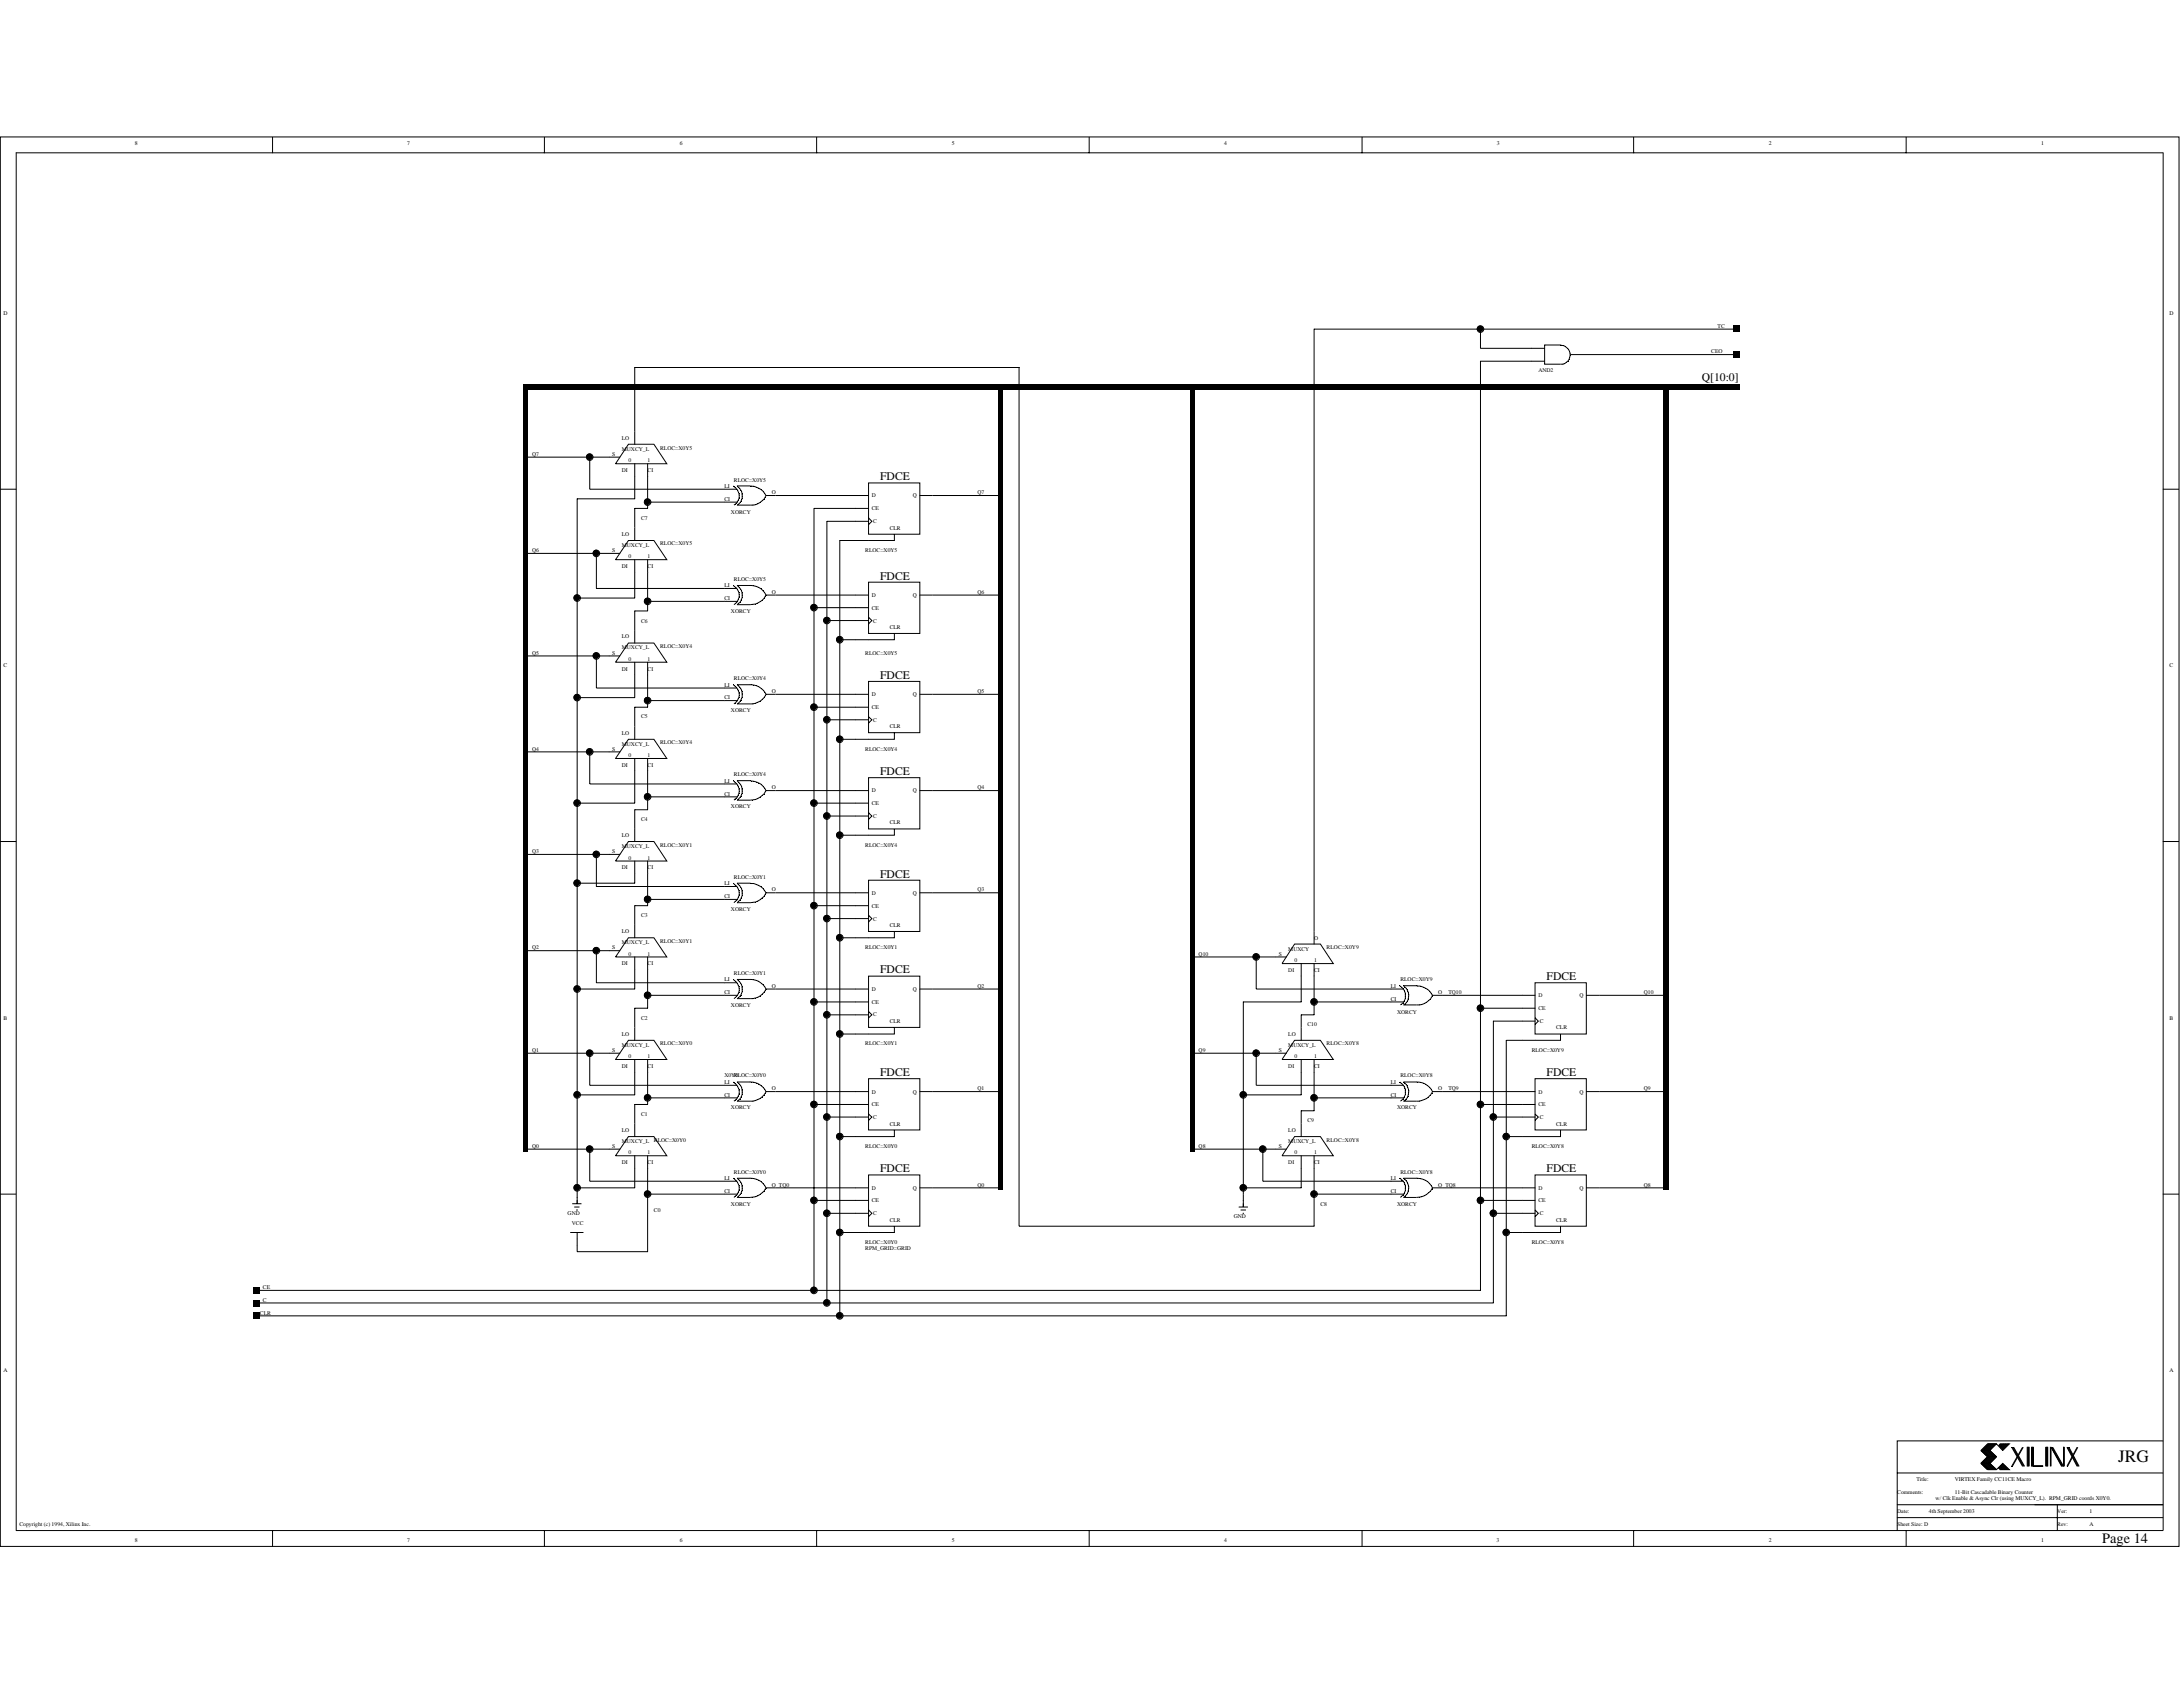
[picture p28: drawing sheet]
<svg xmlns="http://www.w3.org/2000/svg" width="279mm" height="216mm" viewBox="0 0 279 216" stroke-linecap="round" stroke-linejoin="round" font-family="sans-serif">
<defs><g id="words">
<text font-size="2.2" x="271.1" y="187.2">JRG</text>
<text font-size="1.8" x="269.1" y="197.5">Page 14</text>
<g font-size="1.5">
<text x="217.8" y="48.7">Q[10:0]</text>
<text x="112.6" y="61.5">FDCE</text>
<text x="112.6" y="74.2">FDCE</text>
<text x="112.6" y="86.9">FDCE</text>
<text x="112.6" y="99.2">FDCE</text>
<text x="112.6" y="112.3">FDCE</text>
<text x="112.6" y="124.6">FDCE</text>
<text x="198" y="125.4">FDCE</text>
<text x="112.6" y="137.7">FDCE</text>
<text x="198" y="137.7">FDCE</text>
<text x="112.6" y="150">FDCE</text>
<text x="198" y="150">FDCE</text>
</g>
<g font-size=".7">
<text x="17.3" y="18.6">8</text>
<text x="52.1" y="18.6">7</text>
<text x="87" y="18.6">6</text>
<text x="121.8" y="18.6">5</text>
<text x="156.7" y="18.6">4</text>
<text x="191.6" y="18.6">3</text>
<text x="226.4" y="18.6">2</text>
<text x="261.2" y="18.6">1</text>
<text x=".5" y="40.3">D</text>
<text x="219.8" y="42">TC</text>
<text x="277.7" y="40.3">D</text>
<text x="196.9" y="47.7">AND2</text>
<text x="219" y="45.2">CEO</text>
<text x="68.1" y="58.3">Q7</text>
<text x="78.4" y="58.3">S</text>
<text x="79.6" y="56.3">LO</text>
<text x="79.6" y="57.7">MUXCY_L</text>
<text x="80.4" y="59.2">0</text>
<text x="82.9" y="59.2">1</text>
<text x="84.5" y="57.5">RLOC=X0Y5</text>
<text x="79.6" y="60.4">DI</text>
<text x="82.9" y="60.4">CI</text>
<text x="92.7" y="64.1">CI</text>
<text x="92.7" y="62.4">LI</text>
<text x="93.6" y="65.7">XORCY</text>
<text x="93.9" y="61.6">RLOC=X0Y5</text>
<text x="98.8" y="63.2">O</text>
<text x="111.6" y="65.3">CE</text>
<text x="111.6" y="63.7">D</text>
<text x="116.8" y="63.7">Q</text>
<text x="125.1" y="63.2">Q7</text>
<text x="68.1" y="70.7">Q6</text>
<text x="78.4" y="70.7">S</text>
<text x="79.6" y="70">MUXCY_L</text>
<text x="79.6" y="68.6">LO</text>
<text x="80.4" y="71.5">0</text>
<text x="82" y="66.5">C7</text>
<text x="82.9" y="71.5">1</text>
<text x="84.5" y="69.8">RLOC=X0Y5</text>
<text x="110.7" y="70.7">RLOC=X0Y5</text>
<text x="111.8" y="67">C</text>
<text x="113.9" y="67.8">CLR</text>
<text x="79.6" y="72.7">DI</text>
<text x="82.9" y="72.7">CI</text>
<text x="92.7" y="76.8">CI</text>
<text x="92.7" y="75.1">LI</text>
<text x="93.9" y="74.3">RLOC=X0Y5</text>
<text x="98.8" y="76">O</text>
<text x="111.6" y="76.4">D</text>
<text x="116.8" y="76.4">Q</text>
<text x="125.1" y="76">Q6</text>
<text x="68.1" y="83.8">Q5</text>
<text x="78.4" y="83.8">S</text>
<text x="79.6" y="81.7">LO</text>
<text x="79.6" y="83.1">MUXCY_L</text>
<text x="82" y="79.7">C6</text>
<text x="84.5" y="82.9">RLOC=X0Y4</text>
<text x="93.6" y="78.4">XORCY</text>
<text x="110.7" y="83.8">RLOC=X0Y5</text>
<text x="111.6" y="78">CE</text>
<text x="111.8" y="79.7">C</text>
<text x="113.9" y="80.5">CLR</text>
<text x=".5" y="85.4">C</text>
<text x="79.6" y="85.8">DI</text>
<text x="80.4" y="84.6">0</text>
<text x="82.9" y="85.8">CI</text>
<text x="82.9" y="84.6">1</text>
<text x="92.7" y="89.5">CI</text>
<text x="92.7" y="87.9">LI</text>
<text x="93.9" y="87">RLOC=X0Y4</text>
<text x="98.8" y="88.7">O</text>
<text x="111.6" y="89.1">D</text>
<text x="116.8" y="89.1">Q</text>
<text x="125.1" y="88.7">Q5</text>
<text x="277.7" y="85.4">C</text>
<text x="79.6" y="94">LO</text>
<text x="79.6" y="95.4">MUXCY_L</text>
<text x="82" y="91.9">C5</text>
<text x="84.5" y="95.3">RLOC=X0Y4</text>
<text x="93.6" y="91.1">XORCY</text>
<text x="111.6" y="90.7">CE</text>
<text x="111.8" y="92.4">C</text>
<text x="113.9" y="93.2">CLR</text>
<text x="68.1" y="96.1">Q4</text>
<text x="78.4" y="96.1">S</text>
<text x="79.6" y="98.1">DI</text>
<text x="80.4" y="96.9">0</text>
<text x="82.9" y="98.1">CI</text>
<text x="82.9" y="96.9">1</text>
<text x="92.7" y="101.8">CI</text>
<text x="92.7" y="100.2">LI</text>
<text x="93.9" y="99.4">RLOC=X0Y4</text>
<text x="98.8" y="101">O</text>
<text x="110.7" y="96.1">RLOC=X0Y4</text>
<text x="111.6" y="101.4">D</text>
<text x="116.8" y="101.4">Q</text>
<text x="125.1" y="101">Q4</text>
<text x="79.6" y="107.1">LO</text>
<text x="82" y="105.1">C4</text>
<text x="93.6" y="103.5">XORCY</text>
<text x="111.6" y="103">CE</text>
<text x="111.8" y="104.7">C</text>
<text x="113.9" y="105.5">CLR</text>
<text x="68.1" y="109.2">Q3</text>
<text x="78.4" y="109.2">S</text>
<text x="79.6" y="111.3">DI</text>
<text x="79.6" y="108.5">MUXCY_L</text>
<text x="80.4" y="110">0</text>
<text x="82.9" y="111.3">CI</text>
<text x="82.9" y="110">1</text>
<text x="84.5" y="108.4">RLOC=X0Y1</text>
<text x="92.7" y="113.3">LI</text>
<text x="93.9" y="112.5">RLOC=X0Y1</text>
<text x="110.7" y="108.4">RLOC=X0Y4</text>
<text x="79.6" y="119.4">LO</text>
<text x="82" y="117.4">C3</text>
<text x="92.7" y="114.9">CI</text>
<text x="93.6" y="116.6">XORCY</text>
<text x="98.8" y="114.1">O</text>
<text x="111.6" y="116.2">CE</text>
<text x="111.6" y="114.5">D</text>
<text x="111.8" y="117.8">C</text>
<text x="113.9" y="118.6">CLR</text>
<text x="116.8" y="114.5">Q</text>
<text x="125.1" y="114.1">Q3</text>
<text x="68.1" y="121.5">Q2</text>
<text x="78.4" y="121.5">S</text>
<text x="79.6" y="120.8">MUXCY_L</text>
<text x="79.6" y="123.5">DI</text>
<text x="80.4" y="122.3">0</text>
<text x="82.9" y="122.3">1</text>
<text x="82.9" y="123.5">CI</text>
<text x="84.5" y="120.7">RLOC=X0Y1</text>
<text x="92.7" y="125.6">LI</text>
<text x="93.9" y="124.8">RLOC=X0Y1</text>
<text x="110.7" y="121.5">RLOC=X0Y1</text>
<text x="153.4" y="122.3">Q10</text>
<text x="163.7" y="122.3">S</text>
<text x="164.9" y="124.4">DI</text>
<text x="164.9" y="121.7">MUXCY</text>
<text x="165.7" y="123.1">0</text>
<text x="168.2" y="123.1">1</text>
<text x="168.2" y="124.4">CI</text>
<text x="168.2" y="120.3">O</text>
<text x="169.8" y="121.5">RLOC=X0Y9</text>
<text x="179.2" y="125.6">RLOC=X0Y9</text>
<text x=".5" y="130.5">B</text>
<text x="82" y="130.5">C2</text>
<text x="92.7" y="127.2">CI</text>
<text x="93.6" y="128.9">XORCY</text>
<text x="98.8" y="126.4">O</text>
<text x="111.6" y="128.4">CE</text>
<text x="111.6" y="126.8">D</text>
<text x="111.8" y="130.1">C</text>
<text x="113.9" y="130.9">CLR</text>
<text x="116.8" y="126.8">Q</text>
<text x="125.1" y="126.4">Q2</text>
<text x="167.3" y="131.3">C10</text>
<text x="178" y="128.1">CI</text>
<text x="178" y="126.4">LI</text>
<text x="178.8" y="129.7">XORCY</text>
<text x="184.1" y="127.2">O</text>
<text x="185.4" y="127.2">TQ10</text>
<text x="196.9" y="129.3">CE</text>
<text x="196.9" y="127.6">D</text>
<text x="197.1" y="130.9">C</text>
<text x="199.2" y="131.7">CLR</text>
<text x="202.1" y="127.6">Q</text>
<text x="210.4" y="127.2">Q10</text>
<text x="277.7" y="130.5">B</text>
<text x="68.1" y="134.6">Q1</text>
<text x="78.4" y="134.6">S</text>
<text x="79.6" y="136.7">DI</text>
<text x="79.6" y="132.5">LO</text>
<text x="79.6" y="133.9">MUXCY_L</text>
<text x="80.4" y="135.4">0</text>
<text x="82.9" y="136.7">CI</text>
<text x="82.9" y="135.4">1</text>
<text x="84.5" y="133.8">RLOC=X0Y0</text>
<text x="92.7" y="137.9">X0Y0</text>
<text x="93.9" y="137.9">RLOC=X0Y0</text>
<text x="110.7" y="133.8">RLOC=X0Y1</text>
<text x="153.4" y="134.6">Q9</text>
<text x="163.7" y="134.6">S</text>
<text x="164.9" y="133.9">MUXCY_L</text>
<text x="164.9" y="136.7">DI</text>
<text x="164.9" y="132.5">LO</text>
<text x="165.7" y="135.4">0</text>
<text x="168.2" y="135.4">1</text>
<text x="168.2" y="136.7">CI</text>
<text x="169.8" y="133.8">RLOC=X0Y8</text>
<text x="179.2" y="137.9">RLOC=X0Y8</text>
<text x="196" y="134.6">RLOC=X0Y9</text>
<text x="82" y="142.8">C1</text>
<text x="92.7" y="140.3">CI</text>
<text x="92.7" y="138.7">LI</text>
<text x="93.6" y="142">XORCY</text>
<text x="98.8" y="139.5">O</text>
<text x="111.6" y="141.6">CE</text>
<text x="111.6" y="140">D</text>
<text x="111.8" y="143.2">C</text>
<text x="116.8" y="140">Q</text>
<text x="125.1" y="139.5">Q1</text>
<text x="167.3" y="143.6">C9</text>
<text x="178" y="140.3">CI</text>
<text x="178" y="138.7">LI</text>
<text x="178.8" y="142">XORCY</text>
<text x="184.1" y="139.5">O</text>
<text x="185.4" y="139.5">TQ9</text>
<text x="196.9" y="141.6">CE</text>
<text x="196.9" y="140">D</text>
<text x="197.1" y="143.2">C</text>
<text x="202.1" y="140">Q</text>
<text x="210.4" y="139.5">Q9</text>
<text x="68.1" y="146.9">Q0</text>
<text x="78.4" y="146.9">S</text>
<text x="79.6" y="146.3">MUXCY_L</text>
<text x="79.6" y="149">DI</text>
<text x="79.6" y="144.9">LO</text>
<text x="80.4" y="147.7">0</text>
<text x="82.9" y="147.7">1</text>
<text x="82.9" y="149">CI</text>
<text x="83.7" y="146.1">RLOC=X0Y0</text>
<text x="110.7" y="146.9">RLOC=X0Y0</text>
<text x="113.9" y="144.1">CLR</text>
<text x="153.4" y="146.9">Q8</text>
<text x="163.7" y="146.9">S</text>
<text x="164.9" y="146.3">MUXCY_L</text>
<text x="164.9" y="149">DI</text>
<text x="164.9" y="144.9">LO</text>
<text x="165.7" y="147.7">0</text>
<text x="168.2" y="147.7">1</text>
<text x="168.2" y="149">CI</text>
<text x="169.8" y="146.1">RLOC=X0Y8</text>
<text x="196" y="146.9">RLOC=X0Y8</text>
<text x="199.2" y="144.1">CLR</text>
<text x="72.6" y="155.5">GND</text>
<text x="83.7" y="155.1">C0</text>
<text x="92.7" y="152.7">CI</text>
<text x="92.7" y="151">LI</text>
<text x="93.6" y="154.3">XORCY</text>
<text x="93.9" y="150.2">RLOC=X0Y0</text>
<text x="98.8" y="151.8">O TQ0</text>
<text x="111.6" y="153.9">CE</text>
<text x="111.6" y="152.2">D</text>
<text x="111.8" y="155.5">C</text>
<text x="116.8" y="152.2">Q</text>
<text x="125.1" y="151.9">Q0</text>
<text x="157.9" y="155.9">GND</text>
<text x="169" y="154.3">C8</text>
<text x="178" y="152.7">CI</text>
<text x="178" y="151">LI</text>
<text x="178.8" y="154.3">XORCY</text>
<text x="179.2" y="150.2">RLOC=X0Y8</text>
<text x="184.1" y="151.8">O TQ8</text>
<text x="196.9" y="153.9">CE</text>
<text x="196.9" y="152.2">D</text>
<text x="197.1" y="155.5">C</text>
<text x="202.1" y="152.2">Q</text>
<text x="210.4" y="151.9">Q8</text>
<text x="73.2" y="156.8">VCC</text>
<text x="110.7" y="159.2">RLOC=X0Y0</text>
<text x="110.7" y="160">RPM_GRID=GRID</text>
<text x="113.9" y="156.3">CLR</text>
<text x="196" y="159.2">RLOC=X0Y8</text>
<text x="199.2" y="156.3">CLR</text>
<text x="33.7" y="166.6">C</text>
<text x="33.7" y="165">CE</text>
<text x="33.3" y="168.2">CLR</text>
<text x=".5" y="175.6">A</text>
<text x="277.7" y="175.6">A</text>
<text x="242.8" y="191.2">Comments:</text>
<text x="245.3" y="189.6">Title:</text>
<text x="250.2" y="191.2">11-Bit Cascadable Binary Counter</text>
<text x="250.2" y="189.6">VIRTEX Family CC11CE Macro</text>
<text x="2.5" y="195.3">Copyright (c) 1994, Xilinx Inc.</text>
<text x="17.3" y="197.4">8</text>
<text x="52.1" y="197.4">7</text>
<text x="87" y="197.4">6</text>
<text x="121.8" y="197.4">5</text>
<text x="156.7" y="197.4">4</text>
<text x="191.6" y="197.4">3</text>
<text x="226.4" y="197.4">2</text>
<text x="242.8" y="195.3">Sheet Size: D</text>
<text x="242.8" y="193.7">Date:</text>
<text x="246.9" y="193.7">4th September 2003</text>
<text x="247.7" y="192">w/ Clk Enable &amp; Async Clr (using MUXCY_L). RPM_GRID coords X0Y0.</text>
<text x="261.2" y="197.4">1</text>
<text x="263.3" y="193.7">Ver:</text>
<text x="263.3" y="195.3">Rev:</text>
<text x="267.4" y="193.7">1</text>
<text x="267.4" y="195.3">A</text>
</g>
</g></defs>
<g fill="none" stroke="#000" stroke-width=".13">
<path d="M0 17.5h278.9v180.4h-278.9zM2 19.6h274.9M2.1 19.5v176.4M34.9 17.5v2.1M69.7 17.5v2.1M104.5 17.5v2.1M139.4 17.5v2.1M174.3 17.5v2.1M209.1 17.5v2.1M244 17.5v2.1M276.9 19.5v176.4h-274.9M67.3 58.5h12.1"/>
<path d="M75.5 58.5v4.1h18.8M80.4 56.9h3.3l1.6 2.5h-6.5zM81.2 47v9.9M81.2 59.3v4.5M81.2 47h49.3M82.9 59.3v5.8M130.4 47v109.9h37.8M168.2 42.1v78.8M168.2 42.1h54.1M189.5 42.1v2.5h8.2M189.5 46.2v118.9M189.5 46.2h8.2"/>
<path d="M197.7 46.6h2.4M197.7 44.2h2.1M197.7 44.1v2.5M199.7 44.2a1.36 1.36 0 0 1 1.3 1M201 45.4h21.3M201 45.2v.3a1.21 1.21 0 0 1-1 1.1M0 62.6h2.1M67.3 70.8h12.1M73.9 63.8v90.3M73.9 63.8h7.4M73.9 76.5h7.4M76.3 70.8v4.5h18"/>
<path d="M80.4 69.2h3.3l1.6 2.4h-6.5zM81.2 65.1h1.7M81.2 65v4.2M81.2 71.6v4.9M81.2 78.1v4.2M81.2 78.2h1.7M82.9 64.3h11.5M82.9 71.6v6.6M82.9 77h11.5M93.9 74.9v.1a1.47 1.47 0 0 1 .7 1.1M93.9 62.2v.1a1.48 1.48 0 0 1 .7 1.1M94.3 74.9l2.2 .1a2 2 0 0 1 1.5 1.2 2.16 2.16 0 0 1-2 1.2h-1.7"/>
<path d="M94.3 64.6h2.1M94.3 62.2h1.9M94.4 74.9a1.57 1.57 0 0 1 .6 1.1M94.4 62.2l.5 .7 .1 .4M94.6 63.3v.5a1.47 1.47 0 0 1-.7 .8M94.6 76a1.44 1.44 0 0 1-.7 1.4M95 63.3a1.33 1.33 0 0 1-.6 1.3M95 76a1.46 1.46 0 0 1-.6 1.4M96.1 62.2l.7 .2a2.02 2.02 0 0 1 1.2 1 2.13 2.13 0 0 1-1.6 1.2M98 76.2h13.2M98 63.4h13.2M104.2 65.1h7"/>
<path d="M104.2 65v100.1M104.2 77.8h7M105.8 66.7v100.1M105.8 66.7h5.4M105.8 79.4h5.4M107.5 69.1v99.3M107.5 69.2h3.7M111.2 74.5h6.5v6.6h-6.5zM111.2 61.8h6.5v6.6h-6.5zM111.2 79l.4 .4-.4 .4M111.2 66.3l.4 .4-.4 .4M114.5 68.4v.8h-3.3"/>
<path d="M117.7 76.2h10.3M117.7 63.4h10.3M276.8 62.6h2.1M67.3 96.2h12.1M67.3 83.9h12.1M73.9 89.3h7.4M75.5 96.2v4.1h18.8M76.3 83.9v4.2h18M80.4 94.6h3.3l1.6 2.5h-6.5zM80.4 82.3h3.3l1.6 2.5h-6.5zM81.2 90.5h1.7M81.2 84.7v4.6"/>
<path d="M81.2 90.5v4.2M81.2 97v5.8M82.9 84.7v5.8M82.9 97v6.6M82.9 89.7h11.5M93.9 99.9a1.66 1.66 0 0 1 .7 1.2M93.9 87.6l.5 .6 .2 .6M94.3 99.9h1.7a2.31 2.31 0 0 1 2 1.3 2.28 2.28 0 0 1-2 1.2h-1.7M94.3 90.1h2.1M94.3 87.6h1.9a2.16 2.16 0 0 1 1.8 1.3v.1a2.25 2.25 0 0 1-1.6 1.1M94.4 99.9l.1 .2a1.42 1.42 0 0 1 .5 .9M94.4 87.6a1.57 1.57 0 0 1 .6 1.1"/>
<path d="M94.6 88.7v.5l-.2 .4-.5 .5M95 88.7a1.46 1.46 0 0 1-.6 1.4M98 88.9h13.2M104.2 90.5h7M105.8 92.1h5.4M107.5 81.9h3.7M107.5 94.6h3.7M111.2 99.5h6.5v6.6h-6.5zM111.2 87.2h6.5v6.6h-6.5zM111.2 91.7l.4 .4-.4 .4M114.5 81.1v.8h-3.3M114.5 93.8v.8h-3.3"/>
<path d="M117.7 88.9h10.3M0 107.7h2.1M67.3 109.3h12.1M73.9 102.8h7.4M73.9 113h7.4M76.3 109.3v4.2h18M80.4 107.7h3.3l1.6 2.5h-6.5zM81.2 115.9h1.7M81.2 103.6v4.1M81.2 110.2v2.8M81.2 115.9v4.2M81.2 103.6h1.7"/>
<path d="M82.9 110.2v5.7M82.9 102h11.5M82.9 115.1h11.5M93.9 113a1.66 1.66 0 0 1 .7 1.2M94.3 113l1.9 .1M94.4 113l.5 .7 .1 .5M94.6 101a1.45 1.45 0 0 1-.7 1.4M94.6 114.2a1.45 1.45 0 0 1-.7 1.3M95 101a1.46 1.46 0 0 1-.6 1.4M95 114.1a1.46 1.46 0 0 1-.6 1.4M96.1 113.1l.7 .1a2.02 2.02 0 0 1 1.2 1.1 2.22 2.22 0 0 1-2 1.2h-1.7M98 114.3h13.2"/>
<path d="M98 101.2h13.2M104.2 102.8h7M104.2 115.9h7M105.8 117.6h5.4M105.8 104.4h5.4M107.5 106.9h3.7M111.2 112.6h6.5v6.6h-6.5zM111.2 117.1l.4 .5-.4 .4M111.2 104l.4 .4-.4 .5M114.5 119.2v.8h-3.3M114.5 106.1v.8h-3.3M117.7 114.3h10.3"/>
<path d="M117.7 101.2h10.3M276.8 107.7h2.1M67.3 134.8h12.1M67.3 121.7h12.1M73.9 126.6h7.4M75.5 134.7v4.2h18.8M76.3 121.6v4.2h18M80.4 120h3.3l1.6 2.5h-6.5zM80.4 133.1h3.3l1.6 2.5h-6.5zM81.2 129h1.7M81.2 122.4v4.2M81.2 129v4.2"/>
<path d="M81.2 135.6v4.5M82.9 127.4h11.5M82.9 122.4v6.6M82.9 135.6v5.8M93.9 125.3l.5 .6 .2 .6M93.9 138.5l.5 .5 .2 .6M94.3 127.8h2.1M94.3 125.3h1.9a2.16 2.16 0 0 1 1.8 1.3l-.2 .4a2.15 2.15 0 0 1-1.4 .8M94.3 138.5h1.9a2.16 2.16 0 0 1 1.8 1.2v.2a2.25 2.25 0 0 1-1.6 1M94.4 125.3a1.57 1.57 0 0 1 .6 1.1M94.4 138.5a1.57 1.57 0 0 1 .6 1.1M94.6 126.5v.5l-.2 .3-.5 .5"/>
<path d="M94.6 139.6v.5l-.2 .4-.5 .4M95 126.4a1.35 1.35 0 0 1-.6 1.4M95 139.5a1.35 1.35 0 0 1-.6 1.4M98 126.6h13.2M98 139.7h13.2M104.2 128.2h7M105.8 129.9h5.4M107.5 120h3.7M107.5 132.3h3.7M111.2 124.9h6.5v6.6h-6.5zM111.2 138h6.5v6.6h-6.5zM111.2 129.5l.4 .4-.4 .4"/>
<path d="M114.5 131.5v.8h-3.3M117.7 126.6h10.3M117.7 139.7h10.3M152.6 122.5h12.1M152.6 134.8h12.1M159.1 128.2h7.5M159.1 128.2v26.3M160.8 134.7v4.2h18.8M160.8 122.4v4.2h18.8M165.7 133.1h3.3l1.6 2.5h-6.5zM165.7 120.8h3.3l1.6 2.5h-6.5zM166.5 129.9h1.7"/>
<path d="M166.5 123.3v4.9M166.5 129.8v3.4M166.5 135.6v4.5M168.2 128.2h11.5M168.2 123.3v6.6M168.2 135.6v6.6M179.2 138.5l.4 .4 .3 .5M179.2 126.2a1.44 1.44 0 0 1 .7 .9M179.6 138.5h1.8a2.16 2.16 0 0 1 1.9 1.2v.2a2.14 2.14 0 0 1-1.6 1M179.6 128.6h2.1M179.6 126.2h1.8M179.7 138.5a1.57 1.57 0 0 1 .6 1.1"/>
<path d="M179.7 126.2l.4 .5 .2 .6M179.9 127.1a1.42 1.42 0 0 1-.7 1.5M179.9 139.4a1.43 1.43 0 0 1-.7 1.5M180.3 127.3a1.33 1.33 0 0 1-.6 1.3M180.3 139.5l-.2 1-.4 .4M181.4 126.2a2.22 2.22 0 0 1 1.9 1.2 2.13 2.13 0 0 1-1.6 1.2M183.3 127.4h13.2M183.3 139.7h13.2M189.5 129h7M191.1 130.6v36.2M191.1 130.7h5.4M192.8 133.1v35.3"/>
<path d="M192.8 133.1h3.7M196.5 125.8h6.5v6.5h-6.5zM196.5 138h6.5v6.6h-6.5zM196.5 130.3l.4 .4-.4 .4M199.7 132.3v.8h-3.2M203 127.4h10.3M203 139.7h10.3M0 152.8h2.1M67.3 147.1h12.1M73 157.7h1.7M73.2 154.1h1.2M73.5 154.5h.7"/>
<path d="M73.7 154.9h.3M73.9 152h7.4M73.9 157.7v2.5h9M73.9 140.1h7.4M75.5 147v4.2h18.8M80.4 145.5h3.3l1.6 2.4h-6.5zM81.2 141.4h1.7M81.2 141.3v4.2M81.2 147.9v4.1M82.9 147.9v12.3M82.9 140.5h11.5M82.9 152.8h11.5"/>
<path d="M93.9 150.8l.4 .3 .3 .8M94.3 150.8h2.2a2 2 0 0 1 1.5 1.2 2.28 2.28 0 0 1-2 1.2h-1.7M94.3 140.9h2.1M94.4 150.8a1.57 1.57 0 0 1 .6 1.1M94.6 151.9a1.44 1.44 0 0 1-.7 1.3M95 151.8a1.46 1.46 0 0 1-.6 1.4M98 152h13.2M104.2 141.4h7M104.2 153.6h7M105.8 143h5.4M105.8 155.3h5.4M107.5 145.5h3.7"/>
<path d="M107.5 157.7h3.7M111.2 150.4h6.5v6.5h-6.5zM111.2 142.6l.4 .4-.4 .4M111.2 154.9l.4 .4-.4 .4M114.5 144.6v.9h-3.3M114.5 156.9v.8h-3.3M117.7 152h10.3M152.6 147.1h12.1M158.5 154.5h1.2M158.8 154.9h.7M159 155.3h.2M159.1 152h7.5"/>
<path d="M159.1 140.1h7.5M161.6 147v4.2h18M165.7 145.5h3.3l1.6 2.4h-6.5zM166.5 142.1v3.4M166.5 147.9v4.1M166.5 142.2h1.7M168.2 147.9v9M168.2 140.5h11.5M168.2 152.8h11.5M179.2 150.8l.4 .3 .3 .6M179.6 150.8h2.2a2 2 0 0 1 1.5 1.2 2.28 2.28 0 0 1-2 1.2h-1.7M179.6 140.9h2.1"/>
<path d="M179.7 150.8a1.57 1.57 0 0 1 .6 1.1M179.9 151.7a1.43 1.43 0 0 1-.7 1.5M180.3 151.8a1.52 1.52 0 0 1-.6 1.4M183.3 152h13.2M189.5 141.4h7M189.5 153.6h7M191.1 143h5.4M191.1 155.3h5.4M192.8 145.5h3.7M192.8 157.7h3.7M196.5 150.4h6.5v6.5h-6.5zM196.5 154.9l.4 .4-.4 .4"/>
<path d="M196.5 142.6l.4 .4-.4 .4M199.7 156.9v.8h-3.2M199.7 144.6v.9h-3.2M203 152h10.3M276.8 152.8h2.1M32.9 165.1h156.6M32.9 166.8h158.3M32.9 168.4h159.9M34.9 195.9v2.1M69.7 195.9v2.1M104.5 195.9v2.1M139.4 195.9v2.1"/>
<path d="M174.3 195.9v2.1M209.1 195.9v2.1M242.8 194.2h34.1M242.8 192.6h34.1M242.8 188.5h34.1M244 195.9v2.1M253.5 187.3l.9 .8h1.2M253.5 185.6l.9 .8-.9 .9M253.5 187.3h1.2M253.5 185.6h1.2M254.5 184.8l-.9 .8 .9 .8-.9 .9 .9 .8M254.6 184.8l-.9 .8 .9 .8-.9 .9 .9 .8"/>
<path d="M254.6 184.8l-.8 .8 .8 .8-.8 .9 .8 .8M254.7 184.8l-.8 .8 .8 .8-.8 .9 .8 .8M254.8 184.8l-.8 .8 .8 .8-.8 .9 .8 .8M254.9 184.8l-.8 .8 .8 .8-.8 .9 .8 .8M255 184.8l-.8 .8 .8 .8-.8 .9 .8 .8M255.1 184.8l-.8 .8 .8 .8-.8 .9 .8 .8M255.2 184.8l-.8 .8 .8 .8-.8 .9 .8 .8M255.3 184.8l-.8 .8 .8 .8-.8 .9 .8 .8M255.4 184.8l-.8 .8 .8 .8-.8 .9 .8 .8M255.6 184.8h-1.2l-.9 .8M255.8 185l.2-.2h1.2l-.9 .8-.8-.8-.8 .8 .8 .8-.8 .9 .8 .8 .8-.8 .9 .8h-1.2l-.2-.3M255.9 187.7l.3 .4"/>
<path d="M255.9 187.8l.2 .3M255.9 187.7l.4 .4M256 187.6l.5 .5M256 187.7l.4 .4M256.1 187.5l.6 .6M256.1 187.6l.5 .5M256.1 184.8l-.2 .2M256.2 187.4l.6 .7M256.2 187.5l.6 .6M256.2 184.8l-.3 .3M256.2 187.3l.8 .8M256.2 187.4l.7 .7"/>
<path d="M256.3 187.3l.8 .8M256.3 184.8l-.4 .4M256.4 184.8l-.4 .4M256.5 184.8l-.5 .5M256.6 184.8l-.5 .5M256.7 184.8l-.6 .6M256.8 184.8l-.6 .6M256.8 184.8l-.6 .7M256.9 184.8l-.7 .7M257 184.8l-.8 .7M257.1 184.8l-.8 .7M257.5 185.2l1.4 2.5"/>
<path d="M257.6 185.2l1.4 2.5M257.7 185.2l1.4 2.5M258.9 185.2l-1.4 2.5M259 185.2l-1.4 2.5M259.5 185.2v2.5M259.6 185.2v2.5M259.7 185.2v2.5M260 185.2v2.5M260.1 185.2v2.5M260.2 185.2v2.5M260.2 187.7h1.3M260.2 187.6h1.3"/>
<path d="M260.3 185.2v2.5M261.8 185.2v2.5M261.9 185.2v2.5M262 185.2v2.5M262.1 185.2v2.5M262.4 185.2v2.5M262.5 185.2l1.4 2.5M262.5 185.2v2.5M262.6 185.2l1.3 2.5M262.6 185.2l1.4 2.5M263.3 192.5v3.4M264.1 185.2v2.5l-1.4-2.5"/>
<path d="M264.2 185.2v2.5M264.5 185.2l1.4 2.5M264.6 185.2l1.3 2.5M264.7 185.2l1.3 2.5M264.8 185.2l1.3 2.5M265.9 185.2l-1.4 2.5M265.9 185.2l-1.3 2.5M276.9 184.4h-34.1v11.5"/>
<circle cx="75.5" cy="58.5" r=".43"/>
<circle cx="189.5" cy="42.1" r=".43"/>
<circle cx="73.9" cy="76.5" r=".43"/>
<circle cx="76.3" cy="70.8" r=".43"/>
<circle cx="82.9" cy="64.3" r=".43"/>
<circle cx="82.9" cy="77" r=".43"/>
<circle cx="104.2" cy="77.8" r=".43"/>
<circle cx="105.8" cy="79.4" r=".43"/>
<circle cx="73.9" cy="89.3" r=".43"/>
<circle cx="75.5" cy="96.2" r=".43"/>
<circle cx="76.3" cy="83.9" r=".43"/>
<circle cx="82.9" cy="89.7" r=".43"/>
<circle cx="104.2" cy="90.5" r=".43"/>
<circle cx="105.8" cy="92.1" r=".43"/>
<circle cx="107.5" cy="81.9" r=".43"/>
<circle cx="107.5" cy="94.6" r=".43"/>
<circle cx="73.9" cy="113" r=".43"/>
<circle cx="73.9" cy="102.8" r=".43"/>
<circle cx="76.3" cy="109.3" r=".43"/>
<circle cx="82.9" cy="115.1" r=".43"/>
<circle cx="82.9" cy="102" r=".43"/>
<circle cx="104.2" cy="115.9" r=".43"/>
<circle cx="104.2" cy="102.8" r=".43"/>
<circle cx="105.8" cy="117.6" r=".43"/>
<circle cx="105.8" cy="104.4" r=".43"/>
<circle cx="107.5" cy="106.9" r=".43"/>
<circle cx="73.9" cy="126.6" r=".43"/>
<circle cx="75.5" cy="134.8" r=".43"/>
<circle cx="76.3" cy="121.7" r=".43"/>
<circle cx="82.9" cy="127.4" r=".43"/>
<circle cx="104.2" cy="128.2" r=".43"/>
<circle cx="105.8" cy="129.9" r=".43"/>
<circle cx="107.5" cy="132.3" r=".43"/>
<circle cx="107.5" cy="120" r=".43"/>
<circle cx="160.8" cy="122.5" r=".43"/>
<circle cx="160.8" cy="134.8" r=".43"/>
<circle cx="168.2" cy="128.2" r=".43"/>
<circle cx="189.5" cy="129" r=".43"/>
<circle cx="73.9" cy="152" r=".43"/>
<circle cx="73.9" cy="140.1" r=".43"/>
<circle cx="75.5" cy="147.1" r=".43"/>
<circle cx="82.9" cy="140.5" r=".43"/>
<circle cx="82.9" cy="152.8" r=".43"/>
<circle cx="104.2" cy="141.3" r=".43"/>
<circle cx="104.2" cy="153.6" r=".43"/>
<circle cx="105.8" cy="143" r=".43"/>
<circle cx="105.8" cy="155.3" r=".43"/>
<circle cx="107.5" cy="157.7" r=".43"/>
<circle cx="107.5" cy="145.5" r=".43"/>
<circle cx="159.1" cy="152" r=".43"/>
<circle cx="159.1" cy="140.1" r=".43"/>
<circle cx="161.6" cy="147.1" r=".43"/>
<circle cx="168.2" cy="140.5" r=".43"/>
<circle cx="168.2" cy="152.8" r=".43"/>
<circle cx="189.5" cy="141.3" r=".43"/>
<circle cx="189.5" cy="153.6" r=".43"/>
<circle cx="191.1" cy="143" r=".43"/>
<circle cx="191.1" cy="155.3" r=".43"/>
<circle cx="192.8" cy="157.7" r=".43"/>
<circle cx="192.8" cy="145.5" r=".43"/>
<circle cx="104.2" cy="165.1" r=".43"/>
<circle cx="105.8" cy="166.7" r=".43"/>
<circle cx="107.5" cy="168.4" r=".43"/>
</g>
<g fill="#000">
<circle cx="75.4" cy="58.5" r=".42"/>
<circle cx="189.4" cy="42.1" r=".42"/>
<circle cx="73.8" cy="76.5" r=".42"/>
<circle cx="76.3" cy="70.8" r=".42"/>
<circle cx="82.9" cy="76.9" r=".42"/>
<circle cx="82.9" cy="64.2" r=".42"/>
<circle cx="104.1" cy="77.7" r=".42"/>
<circle cx="105.8" cy="79.4" r=".42"/>
<circle cx="73.8" cy="89.2" r=".42"/>
<circle cx="75.4" cy="96.2" r=".42"/>
<circle cx="76.3" cy="83.9" r=".42"/>
<circle cx="82.9" cy="89.6" r=".42"/>
<circle cx="104.1" cy="90.5" r=".42"/>
<circle cx="105.8" cy="92.1" r=".42"/>
<circle cx="107.4" cy="81.8" r=".42"/>
<circle cx="107.4" cy="94.6" r=".42"/>
<circle cx="73.8" cy="113" r=".42"/>
<circle cx="73.8" cy="102.7" r=".42"/>
<circle cx="76.3" cy="109.3" r=".42"/>
<circle cx="82.9" cy="101.9" r=".42"/>
<circle cx="82.9" cy="115.1" r=".42"/>
<circle cx="104.1" cy="115.9" r=".42"/>
<circle cx="104.1" cy="102.7" r=".42"/>
<circle cx="105.8" cy="117.5" r=".42"/>
<circle cx="105.8" cy="104.4" r=".42"/>
<circle cx="107.4" cy="106.8" r=".42"/>
<circle cx="107.4" cy="120" r=".42"/>
<circle cx="73.8" cy="126.5" r=".42"/>
<circle cx="75.4" cy="134.7" r=".42"/>
<circle cx="76.3" cy="121.6" r=".42"/>
<circle cx="82.9" cy="127.3" r=".42"/>
<circle cx="104.1" cy="128.2" r=".42"/>
<circle cx="105.8" cy="129.8" r=".42"/>
<circle cx="107.4" cy="132.3" r=".42"/>
<circle cx="160.7" cy="134.7" r=".42"/>
<circle cx="160.7" cy="122.4" r=".42"/>
<circle cx="168.2" cy="128.2" r=".42"/>
<circle cx="189.4" cy="129" r=".42"/>
<circle cx="73.8" cy="152" r=".42"/>
<circle cx="73.8" cy="140.1" r=".42"/>
<circle cx="75.4" cy="147" r=".42"/>
<circle cx="82.9" cy="140.5" r=".42"/>
<circle cx="82.9" cy="152.8" r=".42"/>
<circle cx="104.1" cy="153.6" r=".42"/>
<circle cx="104.1" cy="141.3" r=".42"/>
<circle cx="105.8" cy="155.2" r=".42"/>
<circle cx="105.8" cy="142.9" r=".42"/>
<circle cx="107.4" cy="157.7" r=".42"/>
<circle cx="107.4" cy="145.4" r=".42"/>
<circle cx="159.1" cy="152" r=".42"/>
<circle cx="159.1" cy="140.1" r=".42"/>
<circle cx="161.6" cy="147" r=".42"/>
<circle cx="168.2" cy="152.8" r=".42"/>
<circle cx="168.2" cy="140.5" r=".42"/>
<circle cx="189.4" cy="153.6" r=".42"/>
<circle cx="189.4" cy="141.3" r=".42"/>
<circle cx="191.1" cy="142.9" r=".42"/>
<circle cx="191.1" cy="155.2" r=".42"/>
<circle cx="192.7" cy="157.7" r=".42"/>
<circle cx="192.7" cy="145.4" r=".42"/>
<circle cx="104.1" cy="165.1" r=".42"/>
<circle cx="105.8" cy="166.7" r=".42"/>
<circle cx="107.4" cy="168.4" r=".42"/>
</g>
<g fill="#000">
<path d="M67 49.5h.6v9h-.6zM67 49.1h.6v.7h-.6zM67.3 49.1h60.7v.7h-60.7zM128 49.1h24.6v.7h-24.6zM152.6 49.1h60.7v.7h-60.7zM213.3 49.1h9.4v.7h-9.4zM221.9 41.7h.8v.8h-.8zM221.9 45h.8v.8h-.8zM67 58.5h.6v12.3h-.6zM127.7 49.5h.6v13.9h-.6zM127.7 63.4h.6v12.8h-.6zM67 83.9h.6v12.3h-.6z"/>
<path d="M67 70.8h.6v13.1h-.6zM127.7 76.2h.6v12.7h-.6zM67 96.2h.6v13.1h-.6zM127.7 101.2h.6v13.1h-.6zM127.7 88.9h.6v12.3h-.6zM67 121.7h.6v13.1h-.6zM67 109.3h.6v12.4h-.6zM127.7 126.6h.6v13.1h-.6zM127.7 114.3h.6v12.3h-.6zM152.3 122.5h.6v12.3h-.6zM152.3 49.5h.6v73h-.6zM212.9 127.4h.7v12.3h-.7z"/>
<path d="M212.9 49.5h.7v77.9h-.7zM67 134.8h.6v12.3h-.6zM67 146.8h.6v.6h-.6zM127.7 139.7h.6v12.3h-.6zM127.7 151.7h.6v.6h-.6zM152.3 134.8h.6v12.3h-.6zM152.3 146.8h.6v.6h-.6zM212.9 139.7h.7v12.3h-.7zM212.9 151.7h.7v.6h-.7zM32.4 164.7h.9v.8h-.9zM32.4 166.4h.9v.8h-.9zM32.4 168h.9v.8h-.9z"/>
</g>
<use href="#words"/>
</svg>
